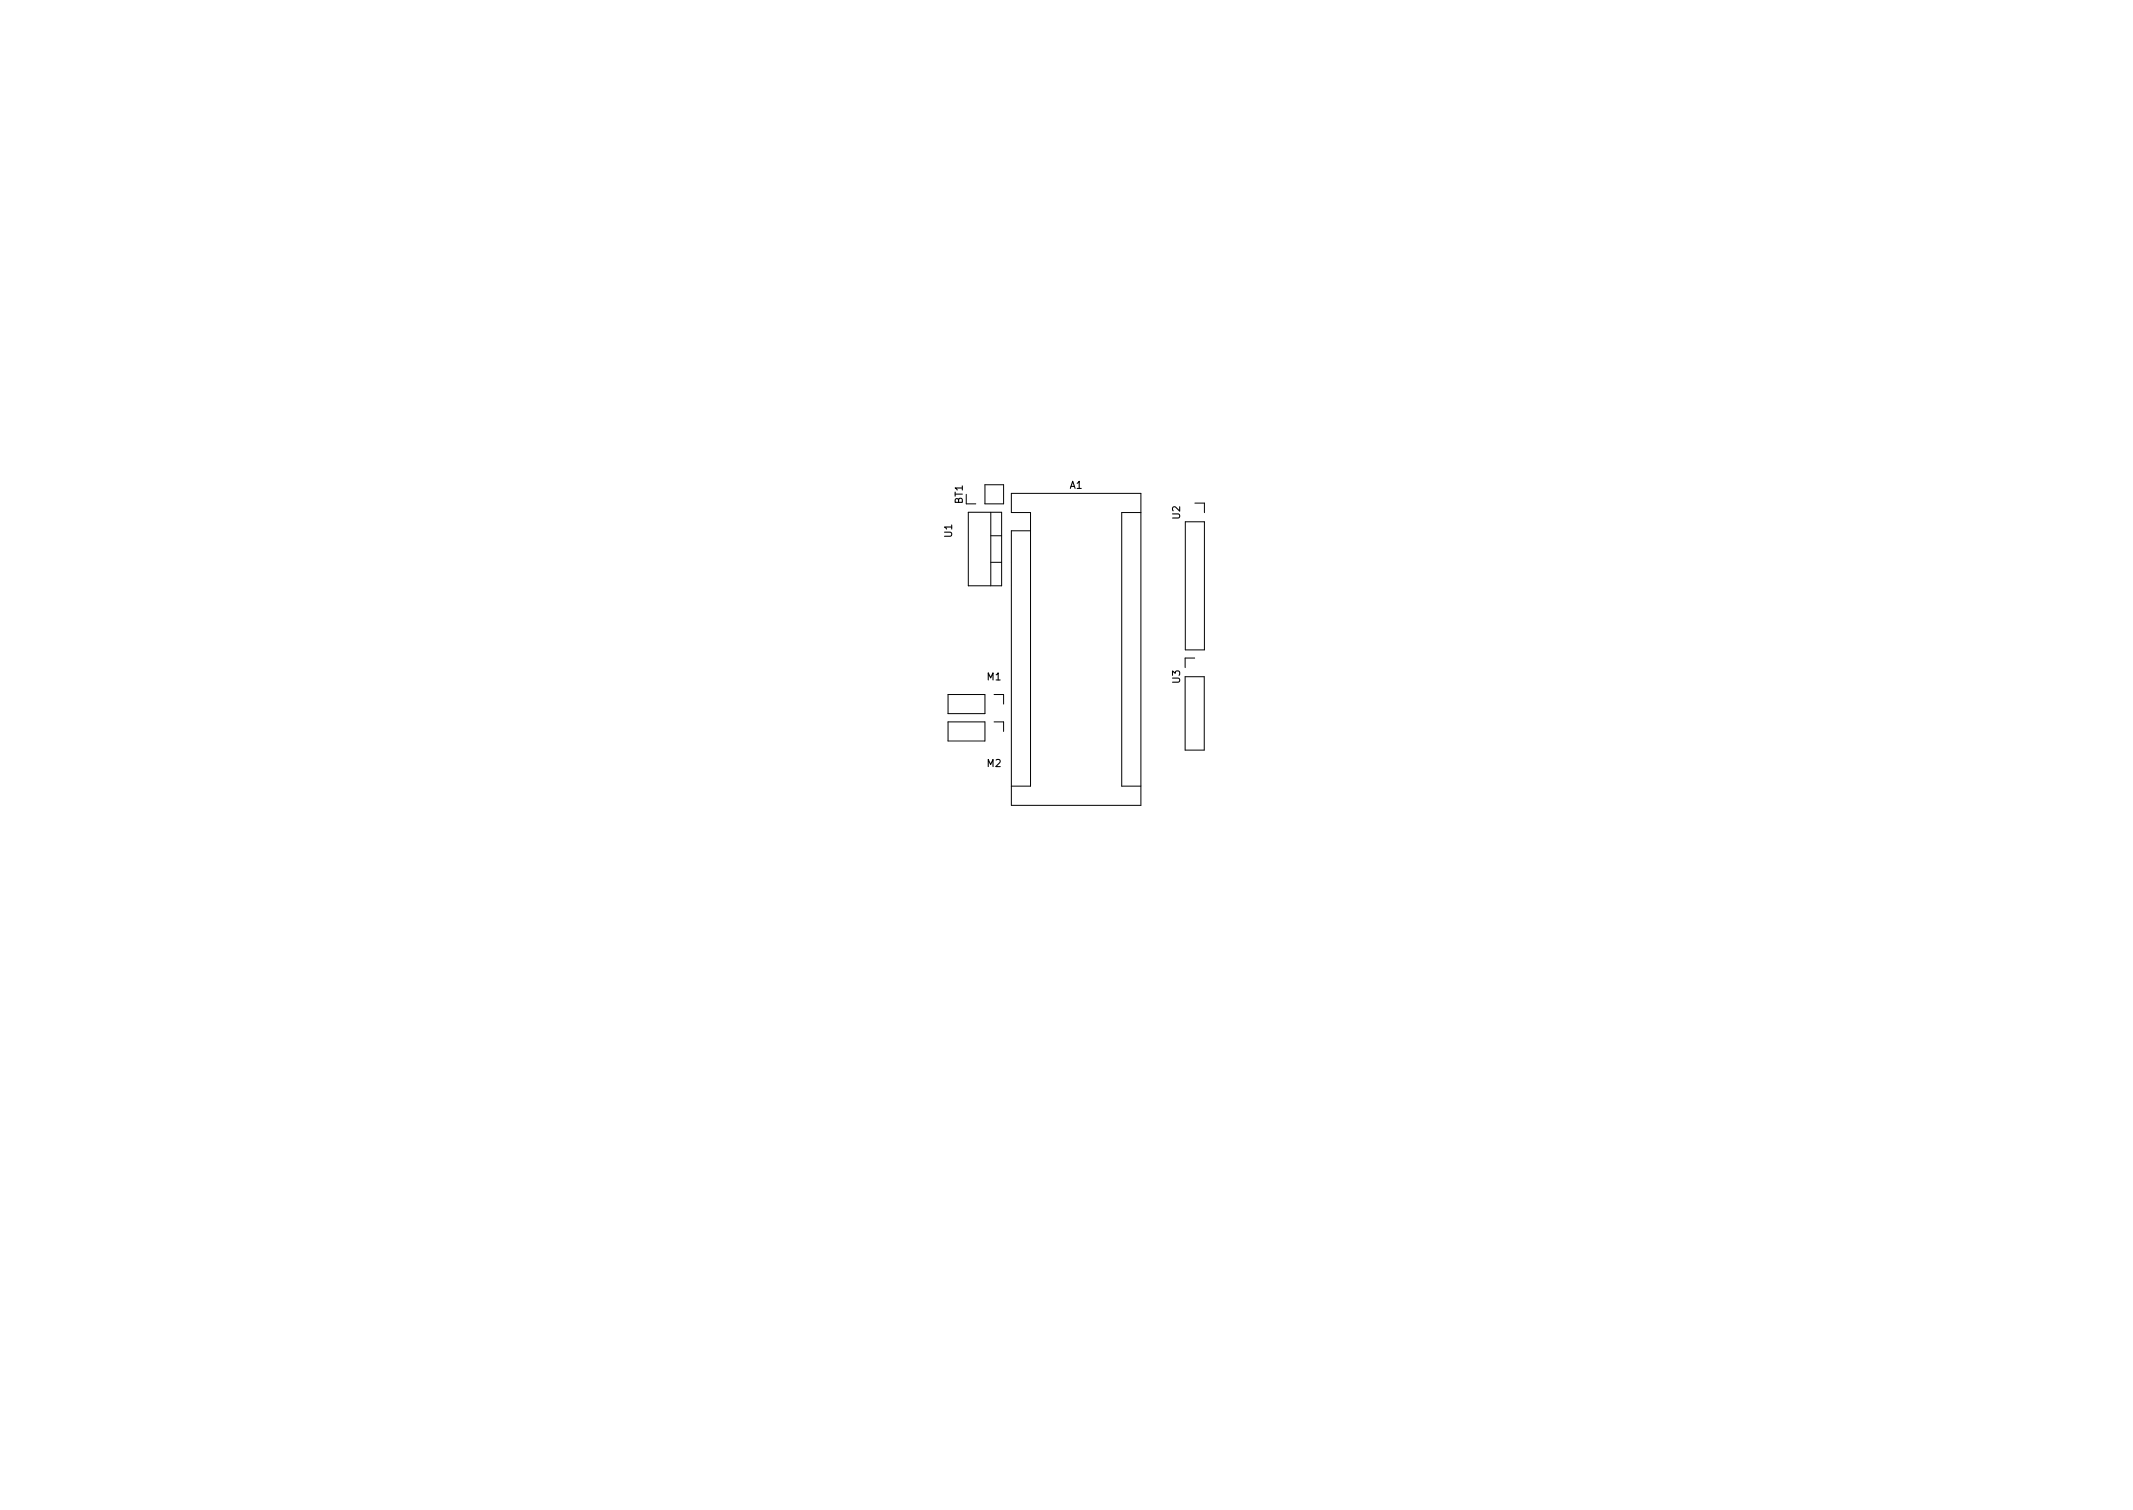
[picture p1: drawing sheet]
<svg xmlns="http://www.w3.org/2000/svg" width="297mm" height="210mm" viewBox="0 0 297 210" stroke-linecap="round" stroke-linejoin="round" font-family="sans-serif">
<defs><g id="words">
<g font-size="1.4">
<text x="134.1" y="70.1" transform="rotate(-90 134.1 70.1)">BT1</text>
<text x="149" y="68.1">A1</text>
<text x="132.6" y="74.8" transform="rotate(-90 132.6 74.8)">U1</text>
<text x="164.3" y="72.3" transform="rotate(-90 164.3 72.3)">U2</text>
<text x="137.5" y="94.7">M1</text>
<text x="164.3" y="95.1" transform="rotate(-90 164.3 95.1)">U3</text>
<text x="137.5" y="106.8">M2</text>
</g>
</g></defs>
<g fill="none" stroke="#000" stroke-width=".14">
<path d="M134.6 68.8v1.4h1.3M134.8 71.3h4.7v10.3h-4.7zM137.2 67.5h2.6v2.7h-2.6zM138 71.3v10.3M138 78.3h1.5M138 74.6h1.5M143.5 73.9h-2.7v38.2h18.1v-43.4h-18.1v2.7h2.7v38.1h-2.7M158.9 71.4h-2.7v38.1h2.7M165.1 72.7h2.6v17.8h-2.6zM166.4 70.1h1.3v1.3M132 96.7h5.2v2.7h-5.2zM138.4 96.7h1.4v1.3"/>
<path d="M165 94.2h2.7v10.2h-2.7zM166.4 91.6h-1.4v1.4M132 100.5h5.2v2.7h-5.2zM138.4 100.5h1.4v1.3"/>
</g>
<use href="#words"/>
</svg>
